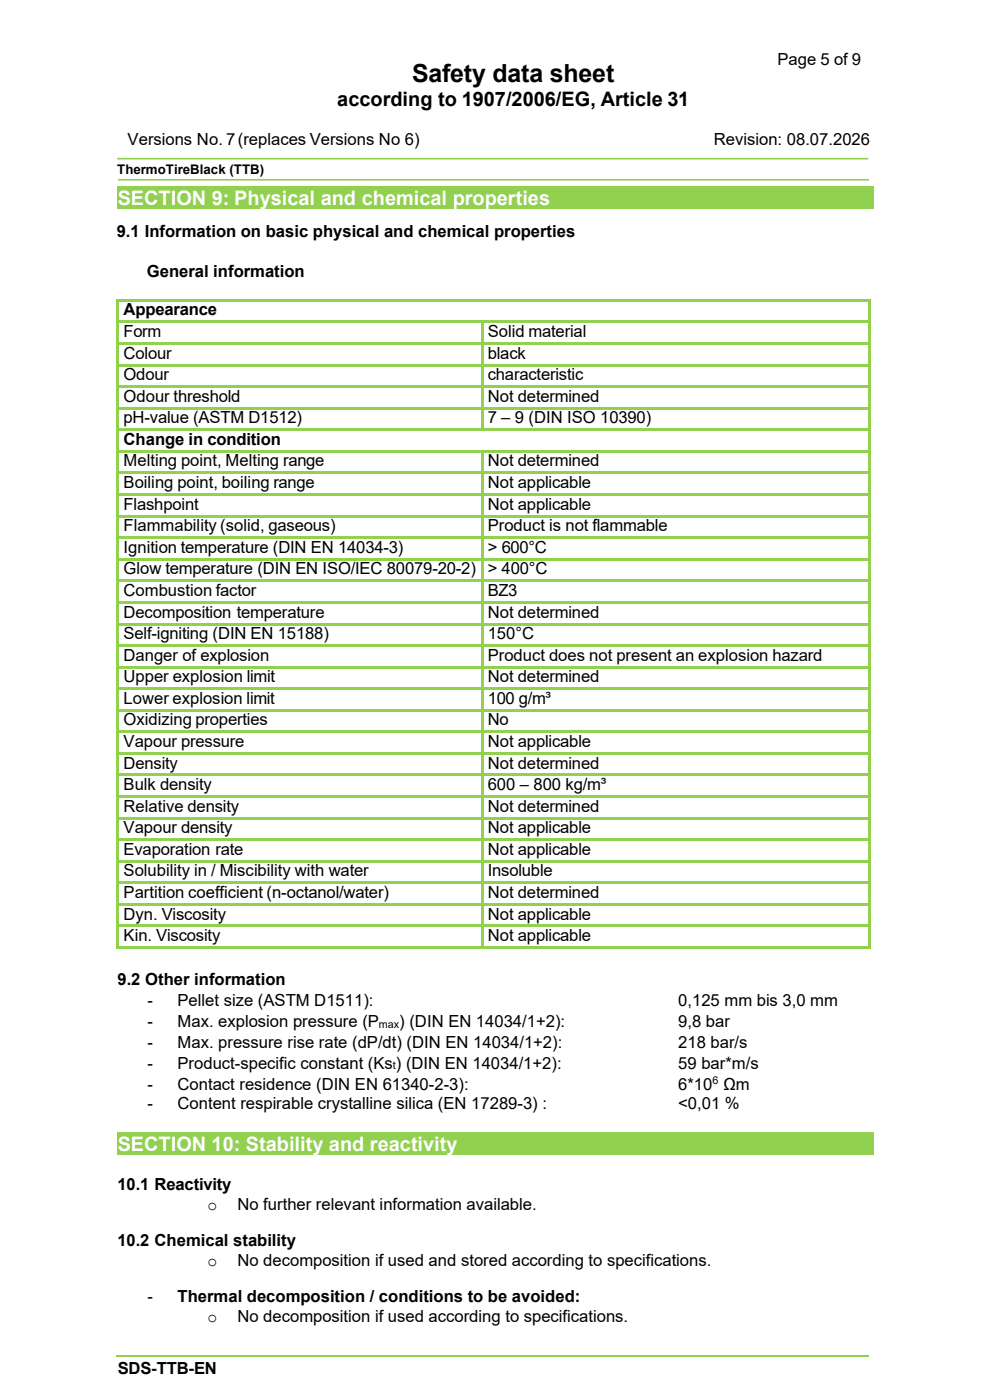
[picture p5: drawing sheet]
<svg xmlns="http://www.w3.org/2000/svg" width="210mm" height="297mm" viewBox="0 0 210 297" stroke-linecap="round" stroke-linejoin="round" font-family="sans-serif">
<defs><g id="words">
<text font-size="5.3" x="87.4" y="17.4">Safety data sheet</text>
<text font-size="4.2" x="71.6" y="22.5">according to 1907/2006/EG, Article 31</text>
<g font-size="4.2" fill="#fff">
<text x="25" y="43.5">SECTION 9: Physical and chemical properties</text>
<text x="25" y="244.3">SECTION 10: Stability and reactivity</text>
</g>
<g font-size="3.5">
<text x="165" y="13.7">Page 5 of 9</text>
<text x="27.1" y="30.8">Versions No. 7(replaces Versions No 6)</text>
<text x="151.5" y="30.8">Revision: 08.07.2026</text>
<text x="24.8" y="50.3">9.1 Information on basic physical and chemical properties</text>
<text x="31.2" y="58.7">General information</text>
<text x="26.2" y="67">Appearance</text>
<text x="26.2" y="71.6">Form</text>
<text x="103.5" y="71.6">Solid material</text>
<text x="26.2" y="76.2">Colour</text>
<text x="103.5" y="76.2">black</text>
<text x="26.2" y="80.7">Odour</text>
<text x="103.5" y="80.7">characteristic</text>
<text x="26.2" y="85.3">Odour threshold</text>
<text x="26.2" y="89.9">pH-value (ASTM D1512)</text>
<text x="103.5" y="85.3">Not determined</text>
<text x="103.5" y="89.9">7 – 9 (DIN ISO 10390)</text>
<text x="26.2" y="94.5">Change in condition</text>
<text x="26.2" y="99">Melting point, Melting range</text>
<text x="103.5" y="99">Not determined</text>
<text x="26.2" y="103.6">Boiling point, boiling range</text>
<text x="103.5" y="103.6">Not applicable</text>
<text x="26.2" y="108.2">Flashpoint</text>
<text x="26.2" y="112.8">Flammability (solid, gaseous)</text>
<text x="103.5" y="108.2">Not applicable</text>
<text x="103.5" y="112.8">Product is not flammable</text>
<text x="26.2" y="117.4">Ignition temperature (DIN EN 14034-3)</text>
<text x="103.5" y="117.4">&gt; 600°C</text>
<text x="26.2" y="121.9">Glow temperature (DIN EN ISO/IEC 80079-20-2)</text>
<text x="103.5" y="121.9">&gt; 400°C</text>
<text x="26.2" y="126.5">Combustion factor</text>
<text x="26.2" y="131.1">Decomposition temperature</text>
<text x="103.5" y="126.5">BZ3</text>
<text x="103.5" y="131.1">Not determined</text>
<text x="26.2" y="135.7">Self-igniting (DIN EN 15188)</text>
<text x="103.5" y="135.7">150°C</text>
<text x="26.2" y="140.3">Danger of explosion</text>
<text x="103.5" y="140.3">Product does not present an explosion hazard</text>
<text x="26.2" y="144.9">Upper explosion limit</text>
<text x="26.2" y="149.4">Lower explosion limit</text>
<text x="103.5" y="144.9">Not determined</text>
<text x="103.5" y="149.4">100 g/m³</text>
<text x="26.2" y="154">Oxidizing properties</text>
<text x="103.5" y="154">No</text>
<text x="26.2" y="158.6">Vapour pressure</text>
<text x="103.5" y="158.6">Not applicable</text>
<text x="26.2" y="163.2">Density</text>
<text x="26.2" y="167.7">Bulk density</text>
<text x="103.5" y="163.2">Not determined</text>
<text x="103.5" y="167.7">600 – 800 kg/m³</text>
<text x="26.2" y="172.3">Relative density</text>
<text x="103.5" y="172.3">Not determined</text>
<text x="26.2" y="176.9">Vapour density</text>
<text x="103.5" y="176.9">Not applicable</text>
<text x="26.2" y="181.5">Evaporation rate</text>
<text x="103.5" y="181.5">Not applicable</text>
<text x="26.2" y="186">Solubility in / Miscibility with water</text>
<text x="26.2" y="190.7">Partition coefficient (n-octanol/water)</text>
<text x="103.5" y="186">Insoluble</text>
<text x="103.5" y="190.7">Not determined</text>
<text x="26.2" y="195.2">Dyn. Viscosity</text>
<text x="103.5" y="195.2">Not applicable</text>
<text x="26.2" y="199.8">Kin. Viscosity</text>
<text x="103.5" y="199.8">Not applicable</text>
<text x="25" y="209.1">9.2 Other information</text>
<text x="31.3" y="213.5">-</text>
<text x="37.7" y="213.5">Pellet size (ASTM D1511):</text>
<text x="143.9" y="213.5">0,125 mm bis 3,0 mm</text>
<text x="31.3" y="218">-</text>
<text x="37.7" y="218">Max. explosion pressure (P</text>
<text x="84.7" y="218">) (DIN EN 14034/1+2):</text>
<text x="143.9" y="218">9,8 bar</text>
<text x="31.3" y="222.4">-</text>
<text x="31.3" y="226.9">-</text>
<text x="37.7" y="222.4">Max. pressure rise rate (dP/dt) (DIN EN 14034/1+2):</text>
<text x="37.7" y="226.9">Product-specific constant (Ks ) (DIN EN 14034/1+2):</text>
<text x="143.9" y="222.4">218 bar/s</text>
<text x="143.9" y="226.9">59 bar*m/s</text>
<text x="31.3" y="231.3">-</text>
<text x="37.7" y="231.3">Contact residence (DIN EN 61340-2-3):</text>
<text x="143.9" y="231.3">6*10 Ωm</text>
<text x="31.3" y="235.4">-</text>
<text x="37.7" y="235.4">Content respirable crystalline silica (EN 17289-3) :</text>
<text x="143.9" y="235.4">&lt;0,01 %</text>
<text x="25" y="252.7">10.1 Reactivity</text>
<text x="44" y="256.8">o</text>
<text x="50.4" y="256.8">No further relevant information available.</text>
<text x="25" y="264.6">10.2 Chemical stability</text>
<text x="44" y="268.7">o</text>
<text x="50.4" y="268.7">No decomposition if used and stored according to specifications.</text>
<text x="31.3" y="276.5">-</text>
<text x="37.7" y="276.5">Thermal decomposition / conditions to be avoided:</text>
<text x="44" y="280.6">o</text>
<text x="50.4" y="280.6">No decomposition if used according to specifications.</text>
<text x="25" y="291.8">SDS-TTB-EN</text>
</g>
<text font-size="2.8" x="24.9" y="36.9">ThermoTireBlack (TTB)</text>
<g font-size="2.3">
<text x="80.4" y="218.2">max</text>
<text x="83.4" y="227.1">t</text>
<text x="151.2" y="230.1">6</text>
</g>
</g></defs>
<path d="M24.6 287.8h159.6" fill="none" stroke="#91cf4f" stroke-width=".36"/>
<path d="M24.9 33.7h159.4M25 38.2h159.4" fill="none" stroke="#92d050" stroke-width=".35"/>
<g fill="#92d050">
<path d="M25 39.5h160.5v4.9h-160.5z" fill-rule="evenodd"/>
<path d="M24.8 63.5h.5v.5h-.5z" fill-rule="evenodd"/>
<path d="M24.8 63.5h.5v.5h-.5z" fill-rule="evenodd"/>
<path d="M25.3 63.5h159v.5h-159z" fill-rule="evenodd"/>
<path d="M184.3 63.5h.6v.5h-.6z" fill-rule="evenodd"/>
<path d="M184.3 63.5h.6v.5h-.6z" fill-rule="evenodd"/>
<path d="M24.8 64h.5v4.1h-.5z" fill-rule="evenodd"/>
<path d="M184.3 64h.6v4.1h-.6z" fill-rule="evenodd"/>
<path d="M24.8 68.1h.5v.5h-.5z" fill-rule="evenodd"/>
<path d="M25.3 68.1h76.8v.5h-76.8z" fill-rule="evenodd"/>
<path d="M102.1 68.1h.5v.5h-.5z" fill-rule="evenodd"/>
<path d="M102.6 68.1h81.7v.5h-81.7z" fill-rule="evenodd"/>
<path d="M184.3 68.1h.6v.5h-.6z" fill-rule="evenodd"/>
<path d="M24.8 68.6h.5v4.1h-.5z" fill-rule="evenodd"/>
<path d="M102.1 68.6h.5v4.1h-.5z" fill-rule="evenodd"/>
<path d="M184.3 68.6h.6v4.1h-.6z" fill-rule="evenodd"/>
<path d="M24.8 72.7h.5v.5h-.5z" fill-rule="evenodd"/>
<path d="M25.3 72.7h76.8v.5h-76.8z" fill-rule="evenodd"/>
<path d="M102.1 72.7h.5v.5h-.5z" fill-rule="evenodd"/>
<path d="M102.6 72.7h81.7v.5h-81.7z" fill-rule="evenodd"/>
<path d="M184.3 72.7h.6v.5h-.6z" fill-rule="evenodd"/>
<path d="M24.8 73.2h.5v4h-.5z" fill-rule="evenodd"/>
<path d="M102.1 73.2h.5v4h-.5z" fill-rule="evenodd"/>
<path d="M184.3 73.2h.6v4h-.6z" fill-rule="evenodd"/>
<path d="M24.8 77.2h.5v.6h-.5z" fill-rule="evenodd"/>
<path d="M25.3 77.2h76.8v.6h-76.8z" fill-rule="evenodd"/>
<path d="M102.1 77.2h.5v.6h-.5z" fill-rule="evenodd"/>
<path d="M102.6 77.2h81.7v.6h-81.7z" fill-rule="evenodd"/>
<path d="M184.3 77.2h.6v.6h-.6z" fill-rule="evenodd"/>
<path d="M24.8 77.8h.5v4h-.5z" fill-rule="evenodd"/>
<path d="M102.1 77.8h.5v4h-.5z" fill-rule="evenodd"/>
<path d="M184.3 77.8h.6v4h-.6z" fill-rule="evenodd"/>
<path d="M24.8 81.8h.5v.5h-.5z" fill-rule="evenodd"/>
<path d="M25.3 81.8h76.8v.5h-76.8z" fill-rule="evenodd"/>
<path d="M102.1 81.8h.5v.5h-.5z" fill-rule="evenodd"/>
<path d="M102.6 81.8h81.7v.5h-81.7z" fill-rule="evenodd"/>
<path d="M184.3 81.8h.6v.5h-.6z" fill-rule="evenodd"/>
<path d="M24.8 82.3h.5v4.1h-.5z" fill-rule="evenodd"/>
<path d="M102.1 82.3h.5v4.1h-.5z" fill-rule="evenodd"/>
<path d="M184.3 82.3h.6v4.1h-.6z" fill-rule="evenodd"/>
<path d="M24.8 86.4h.5v.5h-.5z" fill-rule="evenodd"/>
<path d="M25.3 86.4h76.8v.5h-76.8z" fill-rule="evenodd"/>
<path d="M102.1 86.4h.5v.5h-.5z" fill-rule="evenodd"/>
<path d="M102.6 86.4h81.7v.5h-81.7z" fill-rule="evenodd"/>
<path d="M184.3 86.4h.6v.5h-.6z" fill-rule="evenodd"/>
<path d="M24.8 86.9h.5v4.1h-.5z" fill-rule="evenodd"/>
<path d="M102.1 86.9h.5v4.1h-.5z" fill-rule="evenodd"/>
<path d="M184.3 86.9h.6v4.1h-.6z" fill-rule="evenodd"/>
<path d="M24.8 91h.5v.5h-.5z" fill-rule="evenodd"/>
<path d="M25.3 91h76.8v.5h-76.8z" fill-rule="evenodd"/>
<path d="M102.1 91h.5v.5h-.5z" fill-rule="evenodd"/>
<path d="M102.6 91h81.7v.5h-81.7z" fill-rule="evenodd"/>
<path d="M184.3 91h.6v.5h-.6z" fill-rule="evenodd"/>
<path d="M24.8 91.5h.5v4.1h-.5z" fill-rule="evenodd"/>
<path d="M184.3 91.5h.6v4.1h-.6z" fill-rule="evenodd"/>
<path d="M24.8 95.6h.5v.5h-.5z" fill-rule="evenodd"/>
<path d="M25.3 95.6h76.8v.5h-76.8z" fill-rule="evenodd"/>
<path d="M102.1 95.6h.5v.5h-.5z" fill-rule="evenodd"/>
<path d="M102.6 95.6h81.7v.5h-81.7z" fill-rule="evenodd"/>
<path d="M184.3 95.6h.6v.5h-.6z" fill-rule="evenodd"/>
<path d="M24.8 96.1h.5v4h-.5z" fill-rule="evenodd"/>
<path d="M102.1 96.1h.5v4h-.5z" fill-rule="evenodd"/>
<path d="M184.3 96.1h.6v4h-.6z" fill-rule="evenodd"/>
<path d="M24.8 100.1h.5v.6h-.5z" fill-rule="evenodd"/>
<path d="M25.3 100.1h76.8v.6h-76.8z" fill-rule="evenodd"/>
<path d="M102.1 100.1h.5v.6h-.5z" fill-rule="evenodd"/>
<path d="M102.6 100.1h81.7v.6h-81.7z" fill-rule="evenodd"/>
<path d="M184.3 100.1h.6v.6h-.6z" fill-rule="evenodd"/>
<path d="M24.8 100.7h.5v4h-.5z" fill-rule="evenodd"/>
<path d="M102.1 100.7h.5v4h-.5z" fill-rule="evenodd"/>
<path d="M184.3 100.7h.6v4h-.6z" fill-rule="evenodd"/>
<path d="M24.8 104.7h.5v.6h-.5z" fill-rule="evenodd"/>
<path d="M25.3 104.7h76.8v.6h-76.8z" fill-rule="evenodd"/>
<path d="M102.1 104.7h.5v.6h-.5z" fill-rule="evenodd"/>
<path d="M102.6 104.7h81.7v.6h-81.7z" fill-rule="evenodd"/>
<path d="M184.3 104.7h.6v.6h-.6z" fill-rule="evenodd"/>
<path d="M24.8 105.3h.5v4h-.5z" fill-rule="evenodd"/>
<path d="M102.1 105.3h.5v4h-.5z" fill-rule="evenodd"/>
<path d="M184.3 105.3h.6v4h-.6z" fill-rule="evenodd"/>
<path d="M24.8 109.3h.5v.5h-.5z" fill-rule="evenodd"/>
<path d="M25.3 109.3h76.8v.5h-76.8z" fill-rule="evenodd"/>
<path d="M102.1 109.3h.5v.5h-.5z" fill-rule="evenodd"/>
<path d="M102.6 109.3h81.7v.5h-81.7z" fill-rule="evenodd"/>
<path d="M184.3 109.3h.6v.5h-.6z" fill-rule="evenodd"/>
<path d="M24.8 109.8h.5v4.1h-.5z" fill-rule="evenodd"/>
<path d="M102.1 109.8h.5v4.1h-.5z" fill-rule="evenodd"/>
<path d="M184.3 109.8h.6v4.1h-.6z" fill-rule="evenodd"/>
<path d="M24.8 113.9h.5v.5h-.5z" fill-rule="evenodd"/>
<path d="M25.3 113.9h76.8v.5h-76.8z" fill-rule="evenodd"/>
<path d="M102.1 113.9h.5v.5h-.5z" fill-rule="evenodd"/>
<path d="M102.6 113.9h81.7v.5h-81.7z" fill-rule="evenodd"/>
<path d="M184.3 113.9h.6v.5h-.6z" fill-rule="evenodd"/>
<path d="M24.8 114.4h.5v4.1h-.5z" fill-rule="evenodd"/>
<path d="M102.1 114.4h.5v4.1h-.5z" fill-rule="evenodd"/>
<path d="M184.3 114.4h.6v4.1h-.6z" fill-rule="evenodd"/>
<path d="M24.8 118.5h.5v.5h-.5z" fill-rule="evenodd"/>
<path d="M25.3 118.5h76.8v.5h-76.8z" fill-rule="evenodd"/>
<path d="M102.1 118.5h.5v.5h-.5z" fill-rule="evenodd"/>
<path d="M102.6 118.5h81.7v.5h-81.7z" fill-rule="evenodd"/>
<path d="M184.3 118.5h.6v.5h-.6z" fill-rule="evenodd"/>
<path d="M24.8 119h.5v4h-.5z" fill-rule="evenodd"/>
<path d="M102.1 119h.5v4h-.5z" fill-rule="evenodd"/>
<path d="M184.3 119h.6v4h-.6z" fill-rule="evenodd"/>
<path d="M24.8 123h.5v.6h-.5z" fill-rule="evenodd"/>
<path d="M25.3 123h76.8v.6h-76.8z" fill-rule="evenodd"/>
<path d="M102.1 123h.5v.6h-.5z" fill-rule="evenodd"/>
<path d="M102.6 123h81.7v.6h-81.7z" fill-rule="evenodd"/>
<path d="M184.3 123h.6v.6h-.6z" fill-rule="evenodd"/>
<path d="M24.8 123.6h.5v4h-.5z" fill-rule="evenodd"/>
<path d="M102.1 123.6h.5v4h-.5z" fill-rule="evenodd"/>
<path d="M184.3 123.6h.6v4h-.6z" fill-rule="evenodd"/>
<path d="M24.8 127.6h.5v.6h-.5z" fill-rule="evenodd"/>
<path d="M25.3 127.6h76.8v.6h-76.8z" fill-rule="evenodd"/>
<path d="M102.1 127.6h.5v.6h-.5z" fill-rule="evenodd"/>
<path d="M102.6 127.6h81.7v.6h-81.7z" fill-rule="evenodd"/>
<path d="M184.3 127.6h.6v.6h-.6z" fill-rule="evenodd"/>
<path d="M24.8 128.2h.5v4h-.5z" fill-rule="evenodd"/>
<path d="M102.1 128.2h.5v4h-.5z" fill-rule="evenodd"/>
<path d="M184.3 128.2h.6v4h-.6z" fill-rule="evenodd"/>
<path d="M24.8 132.2h.5v.5h-.5z" fill-rule="evenodd"/>
<path d="M25.3 132.2h76.8v.5h-76.8z" fill-rule="evenodd"/>
<path d="M102.1 132.2h.5v.5h-.5z" fill-rule="evenodd"/>
<path d="M102.6 132.2h81.7v.5h-81.7z" fill-rule="evenodd"/>
<path d="M184.3 132.2h.6v.5h-.6z" fill-rule="evenodd"/>
<path d="M24.8 132.7h.5v4.1h-.5z" fill-rule="evenodd"/>
<path d="M102.1 132.7h.5v4.1h-.5z" fill-rule="evenodd"/>
<path d="M184.3 132.7h.6v4.1h-.6z" fill-rule="evenodd"/>
<path d="M24.8 136.8h.5v.5h-.5z" fill-rule="evenodd"/>
<path d="M25.3 136.8h76.8v.5h-76.8z" fill-rule="evenodd"/>
<path d="M102.1 136.8h.5v.5h-.5z" fill-rule="evenodd"/>
<path d="M102.6 136.8h81.7v.5h-81.7z" fill-rule="evenodd"/>
<path d="M184.3 136.8h.6v.5h-.6z" fill-rule="evenodd"/>
<path d="M24.8 137.3h.5v4.1h-.5z" fill-rule="evenodd"/>
<path d="M102.1 137.3h.5v4.1h-.5z" fill-rule="evenodd"/>
<path d="M184.3 137.3h.6v4.1h-.6z" fill-rule="evenodd"/>
<path d="M24.8 141.4h.5v.5h-.5z" fill-rule="evenodd"/>
<path d="M25.3 141.4h76.8v.5h-76.8z" fill-rule="evenodd"/>
<path d="M102.1 141.4h.5v.5h-.5z" fill-rule="evenodd"/>
<path d="M102.6 141.4h81.7v.5h-81.7z" fill-rule="evenodd"/>
<path d="M184.3 141.4h.6v.5h-.6z" fill-rule="evenodd"/>
<path d="M24.8 141.9h.5v4.1h-.5z" fill-rule="evenodd"/>
<path d="M102.1 141.9h.5v4.1h-.5z" fill-rule="evenodd"/>
<path d="M184.3 141.9h.6v4.1h-.6z" fill-rule="evenodd"/>
<path d="M24.8 146h.5v.5h-.5z" fill-rule="evenodd"/>
<path d="M25.3 146h76.8v.5h-76.8z" fill-rule="evenodd"/>
<path d="M102.1 146h.5v.5h-.5z" fill-rule="evenodd"/>
<path d="M102.6 146h81.7v.5h-81.7z" fill-rule="evenodd"/>
<path d="M184.3 146h.6v.5h-.6z" fill-rule="evenodd"/>
<path d="M24.8 146.5h.5v4h-.5z" fill-rule="evenodd"/>
<path d="M102.1 146.5h.5v4h-.5z" fill-rule="evenodd"/>
<path d="M184.3 146.5h.6v4h-.6z" fill-rule="evenodd"/>
<path d="M24.8 150.5h.5v.6h-.5z" fill-rule="evenodd"/>
<path d="M25.3 150.5h76.8v.6h-76.8z" fill-rule="evenodd"/>
<path d="M102.1 150.5h.5v.6h-.5z" fill-rule="evenodd"/>
<path d="M102.6 150.5h81.7v.6h-81.7z" fill-rule="evenodd"/>
<path d="M184.3 150.5h.6v.6h-.6z" fill-rule="evenodd"/>
<path d="M24.8 151.1h.5v4h-.5z" fill-rule="evenodd"/>
<path d="M102.1 151.1h.5v4h-.5z" fill-rule="evenodd"/>
<path d="M184.3 151.1h.6v4h-.6z" fill-rule="evenodd"/>
<path d="M24.8 155.1h.5v.5h-.5z" fill-rule="evenodd"/>
<path d="M25.3 155.1h76.8v.5h-76.8z" fill-rule="evenodd"/>
<path d="M102.1 155.1h.5v.5h-.5z" fill-rule="evenodd"/>
<path d="M102.6 155.1h81.7v.5h-81.7z" fill-rule="evenodd"/>
<path d="M184.3 155.1h.6v.5h-.6z" fill-rule="evenodd"/>
<path d="M24.8 155.6h.5v4.1h-.5z" fill-rule="evenodd"/>
<path d="M102.1 155.6h.5v4.1h-.5z" fill-rule="evenodd"/>
<path d="M184.3 155.6h.6v4.1h-.6z" fill-rule="evenodd"/>
<path d="M24.8 159.7h.5v.5h-.5z" fill-rule="evenodd"/>
<path d="M25.3 159.7h76.8v.5h-76.8z" fill-rule="evenodd"/>
<path d="M102.1 159.7h.5v.5h-.5z" fill-rule="evenodd"/>
<path d="M102.6 159.7h81.7v.5h-81.7z" fill-rule="evenodd"/>
<path d="M184.3 159.7h.6v.5h-.6z" fill-rule="evenodd"/>
<path d="M24.8 160.2h.5v4.1h-.5z" fill-rule="evenodd"/>
<path d="M102.1 160.2h.5v4.1h-.5z" fill-rule="evenodd"/>
<path d="M184.3 160.2h.6v4.1h-.6z" fill-rule="evenodd"/>
<path d="M24.8 164.3h.5v.5h-.5z" fill-rule="evenodd"/>
<path d="M25.3 164.3h76.8v.5h-76.8z" fill-rule="evenodd"/>
<path d="M102.1 164.3h.5v.5h-.5z" fill-rule="evenodd"/>
<path d="M102.6 164.3h81.7v.5h-81.7z" fill-rule="evenodd"/>
<path d="M184.3 164.3h.6v.5h-.6z" fill-rule="evenodd"/>
<path d="M24.8 164.8h.5v4h-.5z" fill-rule="evenodd"/>
<path d="M102.1 164.8h.5v4h-.5z" fill-rule="evenodd"/>
<path d="M184.3 164.8h.6v4h-.6z" fill-rule="evenodd"/>
<path d="M24.8 168.8h.5v.6h-.5z" fill-rule="evenodd"/>
<path d="M25.3 168.8h76.8v.6h-76.8z" fill-rule="evenodd"/>
<path d="M102.1 168.8h.5v.6h-.5z" fill-rule="evenodd"/>
<path d="M102.6 168.8h81.7v.6h-81.7z" fill-rule="evenodd"/>
<path d="M184.3 168.8h.6v.6h-.6z" fill-rule="evenodd"/>
<path d="M24.8 169.4h.5v4h-.5z" fill-rule="evenodd"/>
<path d="M102.1 169.4h.5v4h-.5z" fill-rule="evenodd"/>
<path d="M184.3 169.4h.6v4h-.6z" fill-rule="evenodd"/>
<path d="M24.8 173.4h.5v.5h-.5z" fill-rule="evenodd"/>
<path d="M25.3 173.4h76.8v.5h-76.8z" fill-rule="evenodd"/>
<path d="M102.1 173.4h.5v.5h-.5z" fill-rule="evenodd"/>
<path d="M102.6 173.4h81.7v.5h-81.7z" fill-rule="evenodd"/>
<path d="M184.3 173.4h.6v.5h-.6z" fill-rule="evenodd"/>
<path d="M24.8 173.9h.5v4.1h-.5z" fill-rule="evenodd"/>
<path d="M102.1 173.9h.5v4.1h-.5z" fill-rule="evenodd"/>
<path d="M184.3 173.9h.6v4.1h-.6z" fill-rule="evenodd"/>
<path d="M24.8 178h.5v.5h-.5z" fill-rule="evenodd"/>
<path d="M25.3 178h76.8v.5h-76.8z" fill-rule="evenodd"/>
<path d="M102.1 178h.5v.5h-.5z" fill-rule="evenodd"/>
<path d="M102.6 178h81.7v.5h-81.7z" fill-rule="evenodd"/>
<path d="M184.3 178h.6v.5h-.6z" fill-rule="evenodd"/>
<path d="M24.8 178.5h.5v4.1h-.5z" fill-rule="evenodd"/>
<path d="M102.1 178.5h.5v4.1h-.5z" fill-rule="evenodd"/>
<path d="M184.3 178.5h.6v4.1h-.6z" fill-rule="evenodd"/>
<path d="M24.8 182.6h.5v.5h-.5z" fill-rule="evenodd"/>
<path d="M25.3 182.6h76.8v.5h-76.8z" fill-rule="evenodd"/>
<path d="M102.1 182.6h.5v.5h-.5z" fill-rule="evenodd"/>
<path d="M102.6 182.6h81.7v.5h-81.7z" fill-rule="evenodd"/>
<path d="M184.3 182.6h.6v.5h-.6z" fill-rule="evenodd"/>
<path d="M24.8 183.1h.5v4h-.5z" fill-rule="evenodd"/>
<path d="M102.1 183.1h.5v4h-.5z" fill-rule="evenodd"/>
<path d="M184.3 183.1h.6v4h-.6z" fill-rule="evenodd"/>
<path d="M24.8 187.1h.5v.6h-.5z" fill-rule="evenodd"/>
<path d="M25.3 187.1h76.8v.6h-76.8z" fill-rule="evenodd"/>
<path d="M102.1 187.1h.5v.6h-.5z" fill-rule="evenodd"/>
<path d="M102.6 187.1h81.7v.6h-81.7z" fill-rule="evenodd"/>
<path d="M184.3 187.1h.6v.6h-.6z" fill-rule="evenodd"/>
<path d="M24.8 187.7h.5v4.1h-.5z" fill-rule="evenodd"/>
<path d="M102.1 187.7h.5v4.1h-.5z" fill-rule="evenodd"/>
<path d="M184.3 187.7h.6v4.1h-.6z" fill-rule="evenodd"/>
<path d="M24.8 191.8h.5v.5h-.5z" fill-rule="evenodd"/>
<path d="M25.3 191.8h76.8v.5h-76.8z" fill-rule="evenodd"/>
<path d="M102.1 191.8h.5v.5h-.5z" fill-rule="evenodd"/>
<path d="M102.6 191.8h81.7v.5h-81.7z" fill-rule="evenodd"/>
<path d="M184.3 191.8h.6v.5h-.6z" fill-rule="evenodd"/>
<path d="M24.8 192.3h.5v4h-.5z" fill-rule="evenodd"/>
<path d="M102.1 192.3h.5v4h-.5z" fill-rule="evenodd"/>
<path d="M184.3 192.3h.6v4h-.6z" fill-rule="evenodd"/>
<path d="M24.8 196.3h.5v.5h-.5z" fill-rule="evenodd"/>
<path d="M25.3 196.3h76.8v.5h-76.8z" fill-rule="evenodd"/>
<path d="M102.1 196.3h.5v.5h-.5z" fill-rule="evenodd"/>
<path d="M102.6 196.3h81.7v.5h-81.7z" fill-rule="evenodd"/>
<path d="M184.3 196.3h.6v.5h-.6z" fill-rule="evenodd"/>
<path d="M24.8 196.8h.5v4.1h-.5z" fill-rule="evenodd"/>
<path d="M24.8 200.9h.5v.6h-.5z" fill-rule="evenodd"/>
<path d="M24.8 200.9h.5v.6h-.5z" fill-rule="evenodd"/>
<path d="M25.3 200.9h76.8v.6h-76.8z" fill-rule="evenodd"/>
<path d="M102.1 196.8h.5v4.1h-.5z" fill-rule="evenodd"/>
<path d="M102.1 200.9h.5v.6h-.5z" fill-rule="evenodd"/>
<path d="M102.6 200.9h81.7v.6h-81.7z" fill-rule="evenodd"/>
<path d="M184.3 196.8h.6v4.1h-.6z" fill-rule="evenodd"/>
<path d="M184.3 200.9h.6v.6h-.6z" fill-rule="evenodd"/>
<path d="M184.3 200.9h.6v.6h-.6z" fill-rule="evenodd"/>
<path d="M25 240.4h160.5v4.8h-160.5z" fill-rule="evenodd"/>
</g>
<use href="#words"/>
</svg>
